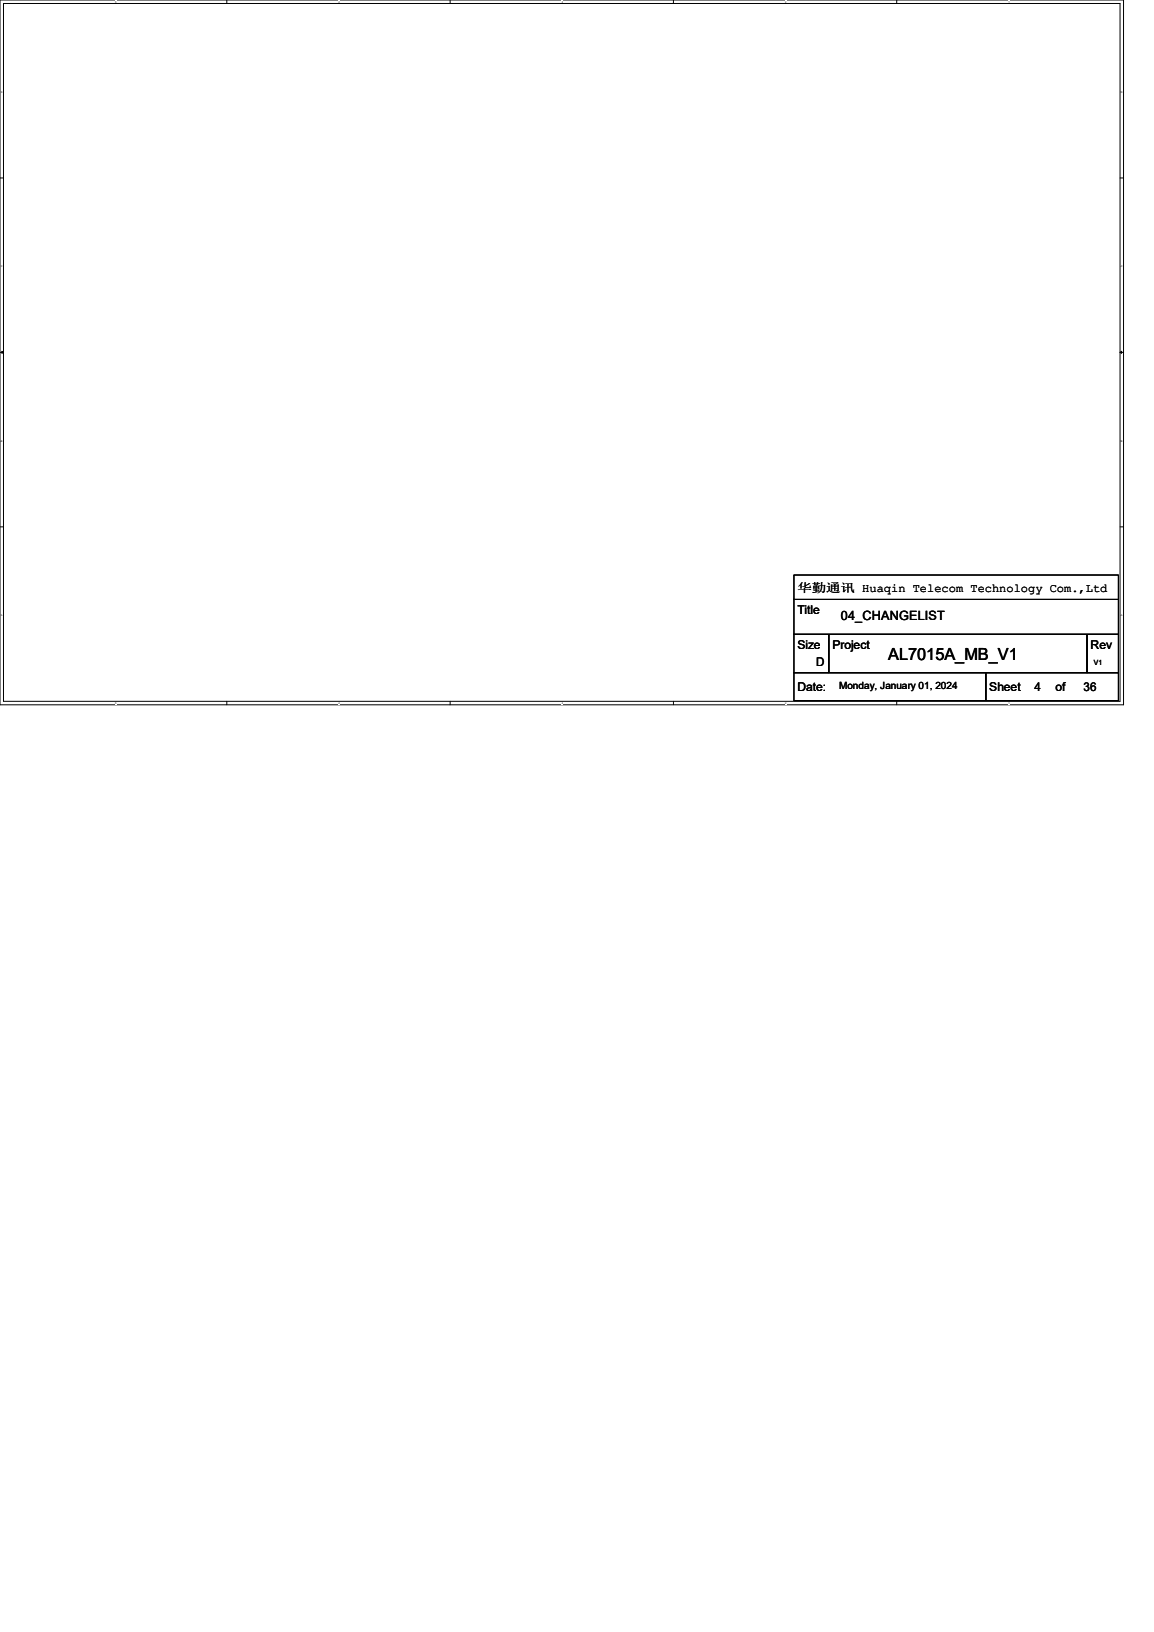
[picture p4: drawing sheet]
<svg xmlns="http://www.w3.org/2000/svg" width="210mm" height="297mm" viewBox="0 0 210 297" stroke-linecap="round" stroke-linejoin="round" font-family="sans-serif">
<defs><g id="words">
<text font-size="3" x="161.6" y="120.1">AL7015A_MB_V1</text>
<text font-size="2.3" x="153" y="112.9">04_CHANGELIST</text>
<g font-size="2.2">
<text x="145.1" y="107.7">华勤通讯 Huaqin Telecom Technology Com.,Ltd</text>
<text x="145.1" y="111.8">Title</text>
<text x="145.1" y="118.1">Size</text>
<text x="151.5" y="118.1">Project</text>
<text x="198.4" y="118.1">Rev</text>
<text x="145.1" y="125.7">Date:</text>
<text x="148.5" y="121.3">D</text>
<text x="180" y="125.7">Sheet</text>
<text x="188.3" y="125.7">4</text>
<text x="192.1" y="125.7">of</text>
<text x="197.2" y="125.7">36</text>
</g>
<text font-size="1.8" x="152.7" y="125.3">Monday, January 01, 2024</text>
<text font-size="1.3" x="199.1" y="121.1">V1</text>
<g font-size=".5">
<text x="21" y=".5">5</text>
<text x="61.6" y=".5">4</text>
<text x="102.2" y=".5">3</text>
<text x="142.9" y=".5">2</text>
<text x="183.5" y=".5">1</text>
<text x=".2" y="16.9">D</text>
<text x="204" y="16.9">D</text>
<text x=".2" y="48.6">C</text>
<text x="204" y="48.6">C</text>
<text x=".2" y="80.4">B</text>
<text x="204" y="80.4">B</text>
<text x=".2" y="112.1">A</text>
<text x="204" y="112.1">A</text>
<text x="21" y="128.1">5</text>
<text x="61.6" y="128.1">4</text>
<text x="102.2" y="128.1">3</text>
<text x="142.9" y="128.1">2</text>
<text x="183.5" y="128.1">1</text>
</g>
</g></defs>
<path d="M0 0h204.5v128.3h-204.5zM.6 .6h203.2v127h-203.2z" fill="none" stroke="#000" stroke-width=".18"/>
<g fill="#fff">
<path d="M21 .1h.2v.5h-.2z"/>
<path d="M21 127.7h.2v.5h-.2z"/>
</g>
<path d="M41.3 0v.6M41.3 127.6v.7" fill="none" stroke="#000" stroke-width=".18"/>
<g fill="#fff">
<path d="M61.6 .1h.2v.5h-.2z"/>
<path d="M61.6 127.7h.2v.5h-.2z"/>
</g>
<path d="M81.9 0v.6M81.9 127.6v.7" fill="none" stroke="#000" stroke-width=".18"/>
<g fill="#fff">
<path d="M102.2 .1h.2v.5h-.2z"/>
<path d="M102.2 127.7h.2v.5h-.2z"/>
</g>
<path d="M122.6 0v.6M122.6 127.6v.7" fill="none" stroke="#000" stroke-width=".18"/>
<g fill="#fff">
<path d="M142.9 .1h.2v.5h-.2z"/>
<path d="M142.9 127.7h.2v.5h-.2z"/>
</g>
<path d="M163.2 0v.6M163.2 127.6v.7" fill="none" stroke="#000" stroke-width=".18"/>
<g fill="#fff">
<path d="M183.5 .1h.2v.5h-.2z"/>
<path d="M183.5 127.7h.2v.5h-.2z"/>
<path d="M.2 16.5h.3v.5h-.3z"/>
<path d="M204 16.5h.3v.5h-.3z"/>
<path d="M.2 48.3h.3v.5h-.3z"/>
<path d="M204 48.3h.3v.5h-.3z"/>
</g>
<path d="M0 32.4h.6M203.8 32.4h.7" fill="none" stroke="#000" stroke-width=".18"/>
<g fill="#fff">
<path d="M.2 80h.2v.5h-.2z"/>
<path d="M204 80h.3v.5h-.3z"/>
</g>
<path d="M0 64.1h.6M203.8 64.1h.7" fill="none" stroke="#000" stroke-width=".18"/>
<path d="M.3 63.9l.3 .2-.3 .2zM203.8 64.1l.3-.2v.4z" fill="#000" stroke="#000" stroke-width=".18"/>
<g fill="#fff">
<path d="M.2 111.8h.3v.5h-.3z"/>
<path d="M204 111.8h.3v.5h-.3z"/>
</g>
<path d="M0 95.9h.6M203.8 95.9h.7M144.5 109.1h59v6.3h-59zM144.5 104.6h59v4.5h-59zM144.5 115.4h6.3v7h-6.3zM150.8 115.4h47v7h-47zM197.8 115.4h5.7v7h-5.7zM144.5 122.4h34.9v5.1h-34.9zM179.4 122.4h24.1v5.1h-24.1z" fill="none" stroke="#000" stroke-width=".18"/>
<use href="#words"/>
</svg>
